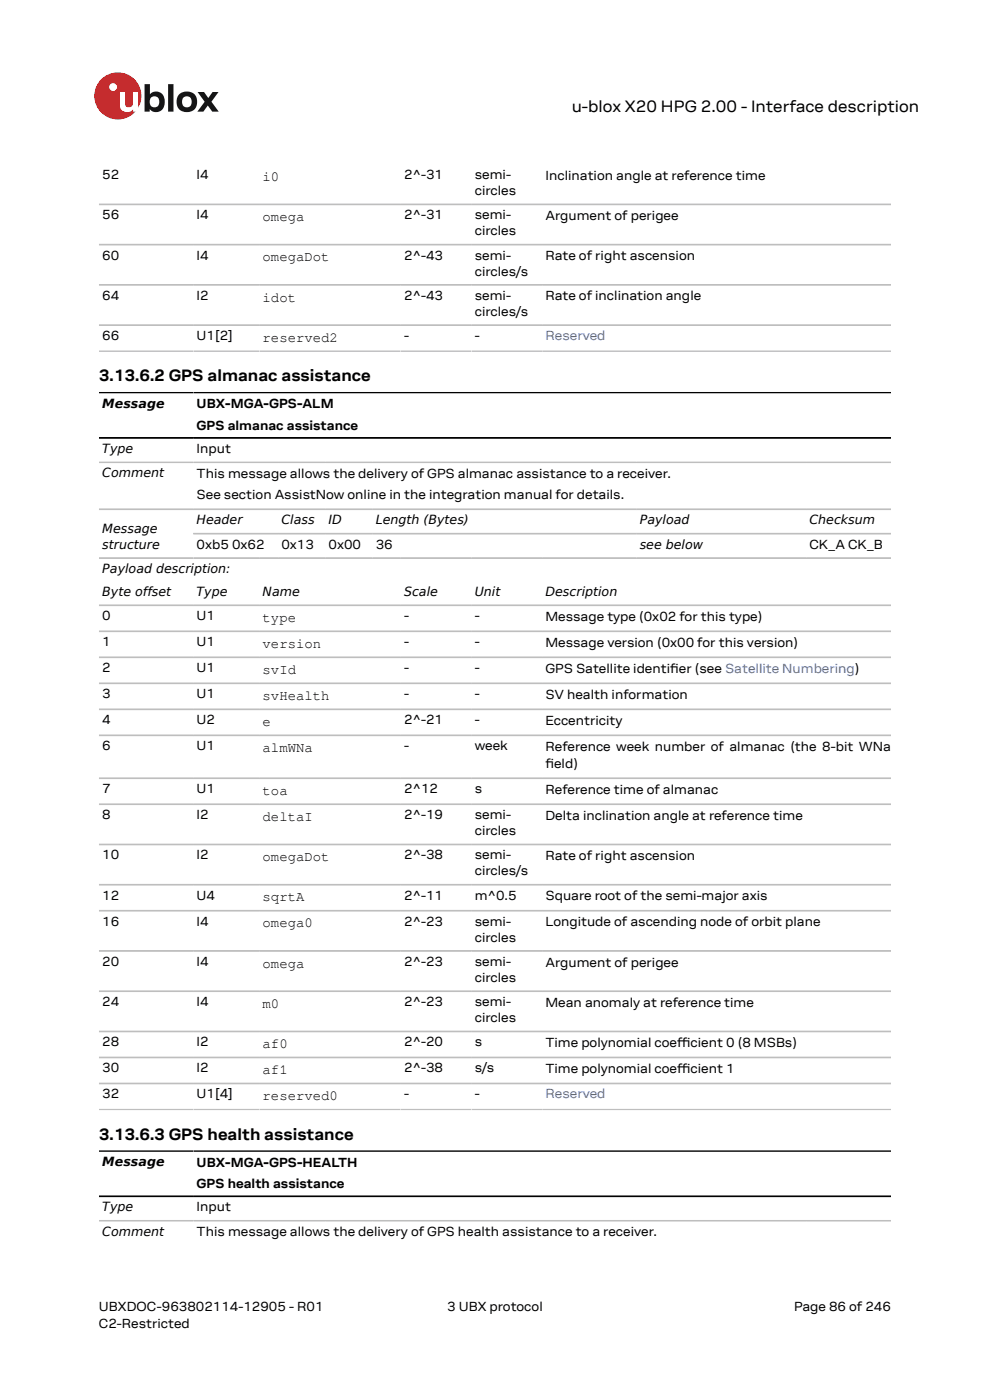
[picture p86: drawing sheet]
<svg xmlns="http://www.w3.org/2000/svg" width="210mm" height="297mm" viewBox="0 0 210 297" stroke-linecap="round" stroke-linejoin="round" font-family="sans-serif">
<defs><g id="words">
<g font-size="3.5">
<text x="121.3" y="23.7">u-blox X20 HPG 2.00 - Interface description</text>
<text x="21" y="80.9">3.13.6.2 GPS almanac assistance</text>
<text x="21" y="241.8">3.13.6.3 GPS health assistance</text>
</g>
<g font-size="3">
<text x="55.7" y="38.4">i0</text>
<text x="55.7" y="46.9">omega</text>
<text x="55.7" y="55.4">omegaDot</text>
<text x="55.7" y="64">idot</text>
<text x="55.7" y="72.5">reserved2</text>
<text x="55.7" y="131.9">type</text>
<text x="55.7" y="137.5">version</text>
<text x="55.7" y="143">svId</text>
<text x="55.7" y="148.5">svHealth</text>
<text x="55.7" y="154">e</text>
<text x="55.7" y="159.5">almWNa</text>
<text x="55.7" y="168.6">toa</text>
<text x="55.7" y="174.1">deltaI</text>
<text x="55.7" y="182.7">omegaDot</text>
<text x="55.7" y="191.2">sqrtA</text>
<text x="55.7" y="196.7">omega0</text>
<text x="55.7" y="205.3">omega</text>
<text x="55.7" y="213.8">m0</text>
<text x="55.7" y="222.4">af0</text>
<text x="55.7" y="227.9">af1</text>
<text x="55.7" y="233.4">reserved0</text>
</g>
<g font-size="2.8">
<text x="21.7" y="38">52</text>
<text x="41.7" y="38">I4</text>
<text x="85.7" y="38">2^-31</text>
<text x="100.7" y="38">semi-</text>
<text x="100.7" y="41.4">circles</text>
<text x="115.7" y="38.1">Inclination angle at reference time</text>
<text x="21.7" y="46.5">56</text>
<text x="41.7" y="46.5">I4</text>
<text x="85.7" y="46.5">2^-31</text>
<text x="100.7" y="46.5">semi-</text>
<text x="115.7" y="46.7">Argument of perigee</text>
<text x="100.7" y="49.9">circles</text>
<text x="21.7" y="55.1">60</text>
<text x="41.7" y="55.1">I4</text>
<text x="85.7" y="55.1">2^-43</text>
<text x="100.7" y="55.1">semi-</text>
<text x="100.7" y="58.5">circles/s</text>
<text x="115.7" y="55.2">Rate of right ascension</text>
<text x="21.7" y="63.6">64</text>
<text x="41.7" y="63.6">I2</text>
<text x="85.7" y="63.6">2^-43</text>
<text x="100.7" y="63.6">semi-</text>
<text x="115.7" y="63.7">Rate of inclination angle</text>
<text x="100.7" y="67">circles/s</text>
<text x="21.7" y="72.1">66</text>
<text x="41.7" y="72.1">U1[2]</text>
<text x="85.7" y="72.1">-</text>
<text x="100.7" y="72.1">-</text>
<text x="41.7" y="86.6">UBX-MGA-GPS-ALM</text>
<text x="41.7" y="91.1">GPS almanac assistance</text>
<text x="41.7" y="96.1">Input</text>
<text x="41.7" y="101.4">This message allows the delivery of GPS almanac assistance to a receiver.</text>
<text x="41.7" y="105.9">See section AssistNow online in the integration manual for details.</text>
<text x="41.7" y="116.4">0xb5 0x62</text>
<text x="59.7" y="116.4">0x13</text>
<text x="69.7" y="116.4">0x00</text>
<text x="79.7" y="116.4">36</text>
<text x="171.7" y="116.4">CK_A CK_B</text>
<text x="21.7" y="131.6">0</text>
<text x="41.7" y="131.6">U1</text>
<text x="85.7" y="131.6">-</text>
<text x="100.7" y="131.6">-</text>
<text x="115.7" y="131.7">Message type (0x02 for this type)</text>
<text x="21.7" y="137.1">1</text>
<text x="41.7" y="137.1">U1</text>
<text x="85.7" y="137.1">-</text>
<text x="100.7" y="137.1">-</text>
<text x="115.7" y="137.2">Message version (0x00 for this version)</text>
<text x="21.7" y="142.6">2</text>
<text x="41.7" y="142.6">U1</text>
<text x="85.7" y="142.6">-</text>
<text x="100.7" y="142.6">-</text>
<text x="115.7" y="142.8">GPS Satellite identifer (see Satellite Numbering)</text>
<text x="142.2" y="142.8">i</text>
<text x="21.7" y="148.1">3</text>
<text x="41.7" y="148.1">U1</text>
<text x="85.7" y="148.1">-</text>
<text x="100.7" y="148.1">-</text>
<text x="115.7" y="148.3">SV health information</text>
<text x="21.7" y="153.6">4</text>
<text x="41.7" y="153.6">U2</text>
<text x="85.7" y="153.6">2^-21</text>
<text x="100.7" y="153.6">-</text>
<text x="115.7" y="153.8">Eccentricity</text>
<text x="21.7" y="159.2">6</text>
<text x="41.7" y="159.2">U1</text>
<text x="85.7" y="159.2">-</text>
<text x="100.7" y="159.2">week</text>
<text x="115.7" y="159.3">Reference week number of almanac (the 8-bit WNa</text>
<text x="115.7" y="163">f</text>
<text x="115.7" y="163">ield)</text>
<text x="21.7" y="168.3">7</text>
<text x="21.7" y="173.8">8</text>
<text x="41.7" y="168.3">U1</text>
<text x="41.7" y="173.8">I2</text>
<text x="85.7" y="168.3">2^12</text>
<text x="85.7" y="173.8">2^-19</text>
<text x="100.7" y="168.3">s</text>
<text x="100.7" y="173.8">semi-</text>
<text x="115.7" y="168.4">Reference time of almanac</text>
<text x="115.7" y="173.9">Delta inclination angle at reference time</text>
<text x="100.7" y="177.2">circles</text>
<text x="21.7" y="182.3">10</text>
<text x="41.7" y="182.3">I2</text>
<text x="85.7" y="182.3">2^-38</text>
<text x="100.7" y="182.3">semi-</text>
<text x="100.7" y="185.7">circles/s</text>
<text x="115.7" y="182.5">Rate of right ascension</text>
<text x="21.7" y="190.9">12</text>
<text x="41.7" y="190.9">U4</text>
<text x="85.7" y="190.9">2^-11</text>
<text x="100.7" y="190.9">m^0.5</text>
<text x="115.7" y="191">Square root of the semi-major axis</text>
<text x="21.7" y="196.4">16</text>
<text x="41.7" y="196.4">I4</text>
<text x="85.7" y="196.4">2^-23</text>
<text x="100.7" y="196.4">semi-</text>
<text x="115.7" y="196.5">Longitude of ascending node of orbit plane</text>
<text x="100.7" y="199.8">circles</text>
<text x="21.7" y="204.9">20</text>
<text x="41.7" y="204.9">I4</text>
<text x="85.7" y="204.9">2^-23</text>
<text x="100.7" y="204.9">semi-</text>
<text x="100.7" y="208.3">circles</text>
<text x="115.7" y="205.1">Argument of perigee</text>
<text x="21.7" y="213.4">24</text>
<text x="41.7" y="213.4">I4</text>
<text x="85.7" y="213.4">2^-23</text>
<text x="100.7" y="213.4">semi-</text>
<text x="115.7" y="213.6">Mean anomaly at reference time</text>
<text x="21.7" y="222">28</text>
<text x="41.7" y="222">I2</text>
<text x="85.7" y="222">2^-20</text>
<text x="100.7" y="216.8">circles</text>
<text x="100.7" y="222">s</text>
<text x="21.7" y="227.5">30</text>
<text x="41.7" y="227.5">I2</text>
<text x="85.7" y="227.5">2^-38</text>
<text x="100.7" y="227.5">s/s</text>
<text x="115.7" y="222.1">Time polynomial coefcient 0 (8 MSBs)</text>
<text x="115.7" y="227.6">Time polynomial coefcient 1</text>
<text x="143.6" y="222.1">f</text>
<text x="143.6" y="222.1">i</text>
<text x="143.6" y="227.6">f</text>
<text x="143.6" y="227.6">i</text>
<text x="21.7" y="233">32</text>
<text x="41.7" y="233">U1[4]</text>
<text x="85.7" y="233">-</text>
<text x="100.7" y="233">-</text>
<text x="41.7" y="247.5">UBX-MGA-GPS-HEALTH</text>
<text x="41.7" y="252">GPS health assistance</text>
<text x="41.7" y="257">Input</text>
<text x="41.7" y="262.3">This message allows the delivery of GPS health assistance to a receiver.</text>
<text x="21" y="278">UBXDOC-963802114-12905 - R01</text>
<text x="21" y="281.8">C2-Restricted</text>
<text x="94.9" y="278">3 UBX protocol</text>
<text x="168.4" y="278">Page 86 of 246</text>
</g>
<g font-size="2.8" fill="#4664b4">
<text x="115.7" y="72.1">Reserved</text>
<text x="115.7" y="233">Reserved</text>
</g>
<g font-size="2.7">
<text x="21.7" y="86.5">Message</text>
<text x="21.7" y="96.1">Type</text>
<text x="21.7" y="101.3">Comment</text>
<text x="21.7" y="113">Message</text>
<text x="41.7" y="111.2">Header</text>
<text x="59.7" y="111.2">Class</text>
<text x="69.7" y="111.2">ID</text>
<text x="79.7" y="111.2">Length (Bytes)</text>
<text x="135.7" y="111.2">Payload</text>
<text x="171.7" y="111.2">Checksum</text>
<text x="21.7" y="116.4">structure</text>
<text x="135.7" y="116.4">see below</text>
<text x="21.7" y="121.6">Payload description:</text>
<text x="21.7" y="126.4">Byte offset</text>
<text x="41.7" y="126.4">Type</text>
<text x="55.7" y="126.4">Name</text>
<text x="85.7" y="126.4">Scale</text>
<text x="100.7" y="126.4">Unit</text>
<text x="115.7" y="126.4">Description</text>
<text x="21.7" y="247.4">Message</text>
<text x="21.7" y="257">Type</text>
<text x="21.7" y="262.2">Comment</text>
</g>
</g></defs>
<circle cx="25" cy="20.4" r="5" fill="#ed2023"/>
<circle cx="24" cy="18.5" r=".83" fill="#fff"/>
<g fill="#151516">
<path d="M35.7 17.9h1.1v5.8h-1.1z"/>
<path d="M41.9 19.5h1.4l.9 1.3 .9-1.3h1.3l-1.6 2.1 1.6 2.1h-1.4l-.9-1.3-1 1.3h-1.2l1.5-2.1z"/>
<path d="M32 20.7a1.17 1.17 0 0 0-.1 1.5 1.17 1.17 0 0 0 1.4 .4 1.16 1.16 0 0 0 .4-1.6 1.16 1.16 0 0 0-1.7-.3zM30.7 17.9h1.1v2.1a1.82 1.82 0 0 1 2.2-.4 1.82 1.82 0 0 1 .9 2 1.83 1.83 0 0 1-1 2 1.83 1.83 0 0 1-2.1-.5v.6h-1.1z"/>
<path d="M38.9 20.7a1.18 1.18 0 0 0-.2 1.5 1.18 1.18 0 0 0 1.5 .4 1.18 1.18 0 0 0 .4-1.5 1.18 1.18 0 0 0-1.5-.5zM37.4 21.6a2.25 2.25 0 0 1 4.5 0 2.25 2.25 0 0 1-4.5 0z"/>
</g>
<path d="M25.4 19.5h1.1v2.5a.84 .84 0 0 0 1 .8 .84 .84 0 0 0 .7-1v-2.3h1.1v4.2h-1.1v-.5a1.59 1.59 0 0 1-1.8 .5 1.59 1.59 0 0 1-1-1.5z" fill="#fff"/>
<g fill="none" stroke="#bebebe" stroke-width=".35">
<path d="M21 43.4h168M21 51.9h168M21 60.4h168M21 69h168M21 74.5h168M21 98.1h168M21 108h168M21 118.4h168M41 113.2h148M21 128.4h168M21 133.9h168M21 139.4h168"/>
<path d="M21 145h168M21 150.5h168M21 156h168M21 165.1h168M21 170.6h168M21 179.2h168M21 187.7h168M21 193.2h168M21 201.7h168M21 210.3h168M21 218.8h168M21 224.3h168"/>
<path d="M21 229.9h168M21 235.4h168M21 259h168"/>
</g>
<path d="M21 83.3h168M21 92.9h168M21 244.2h168M21 253.8h168" fill="none" stroke="#000" stroke-width=".35"/>
<use href="#words"/>
</svg>
